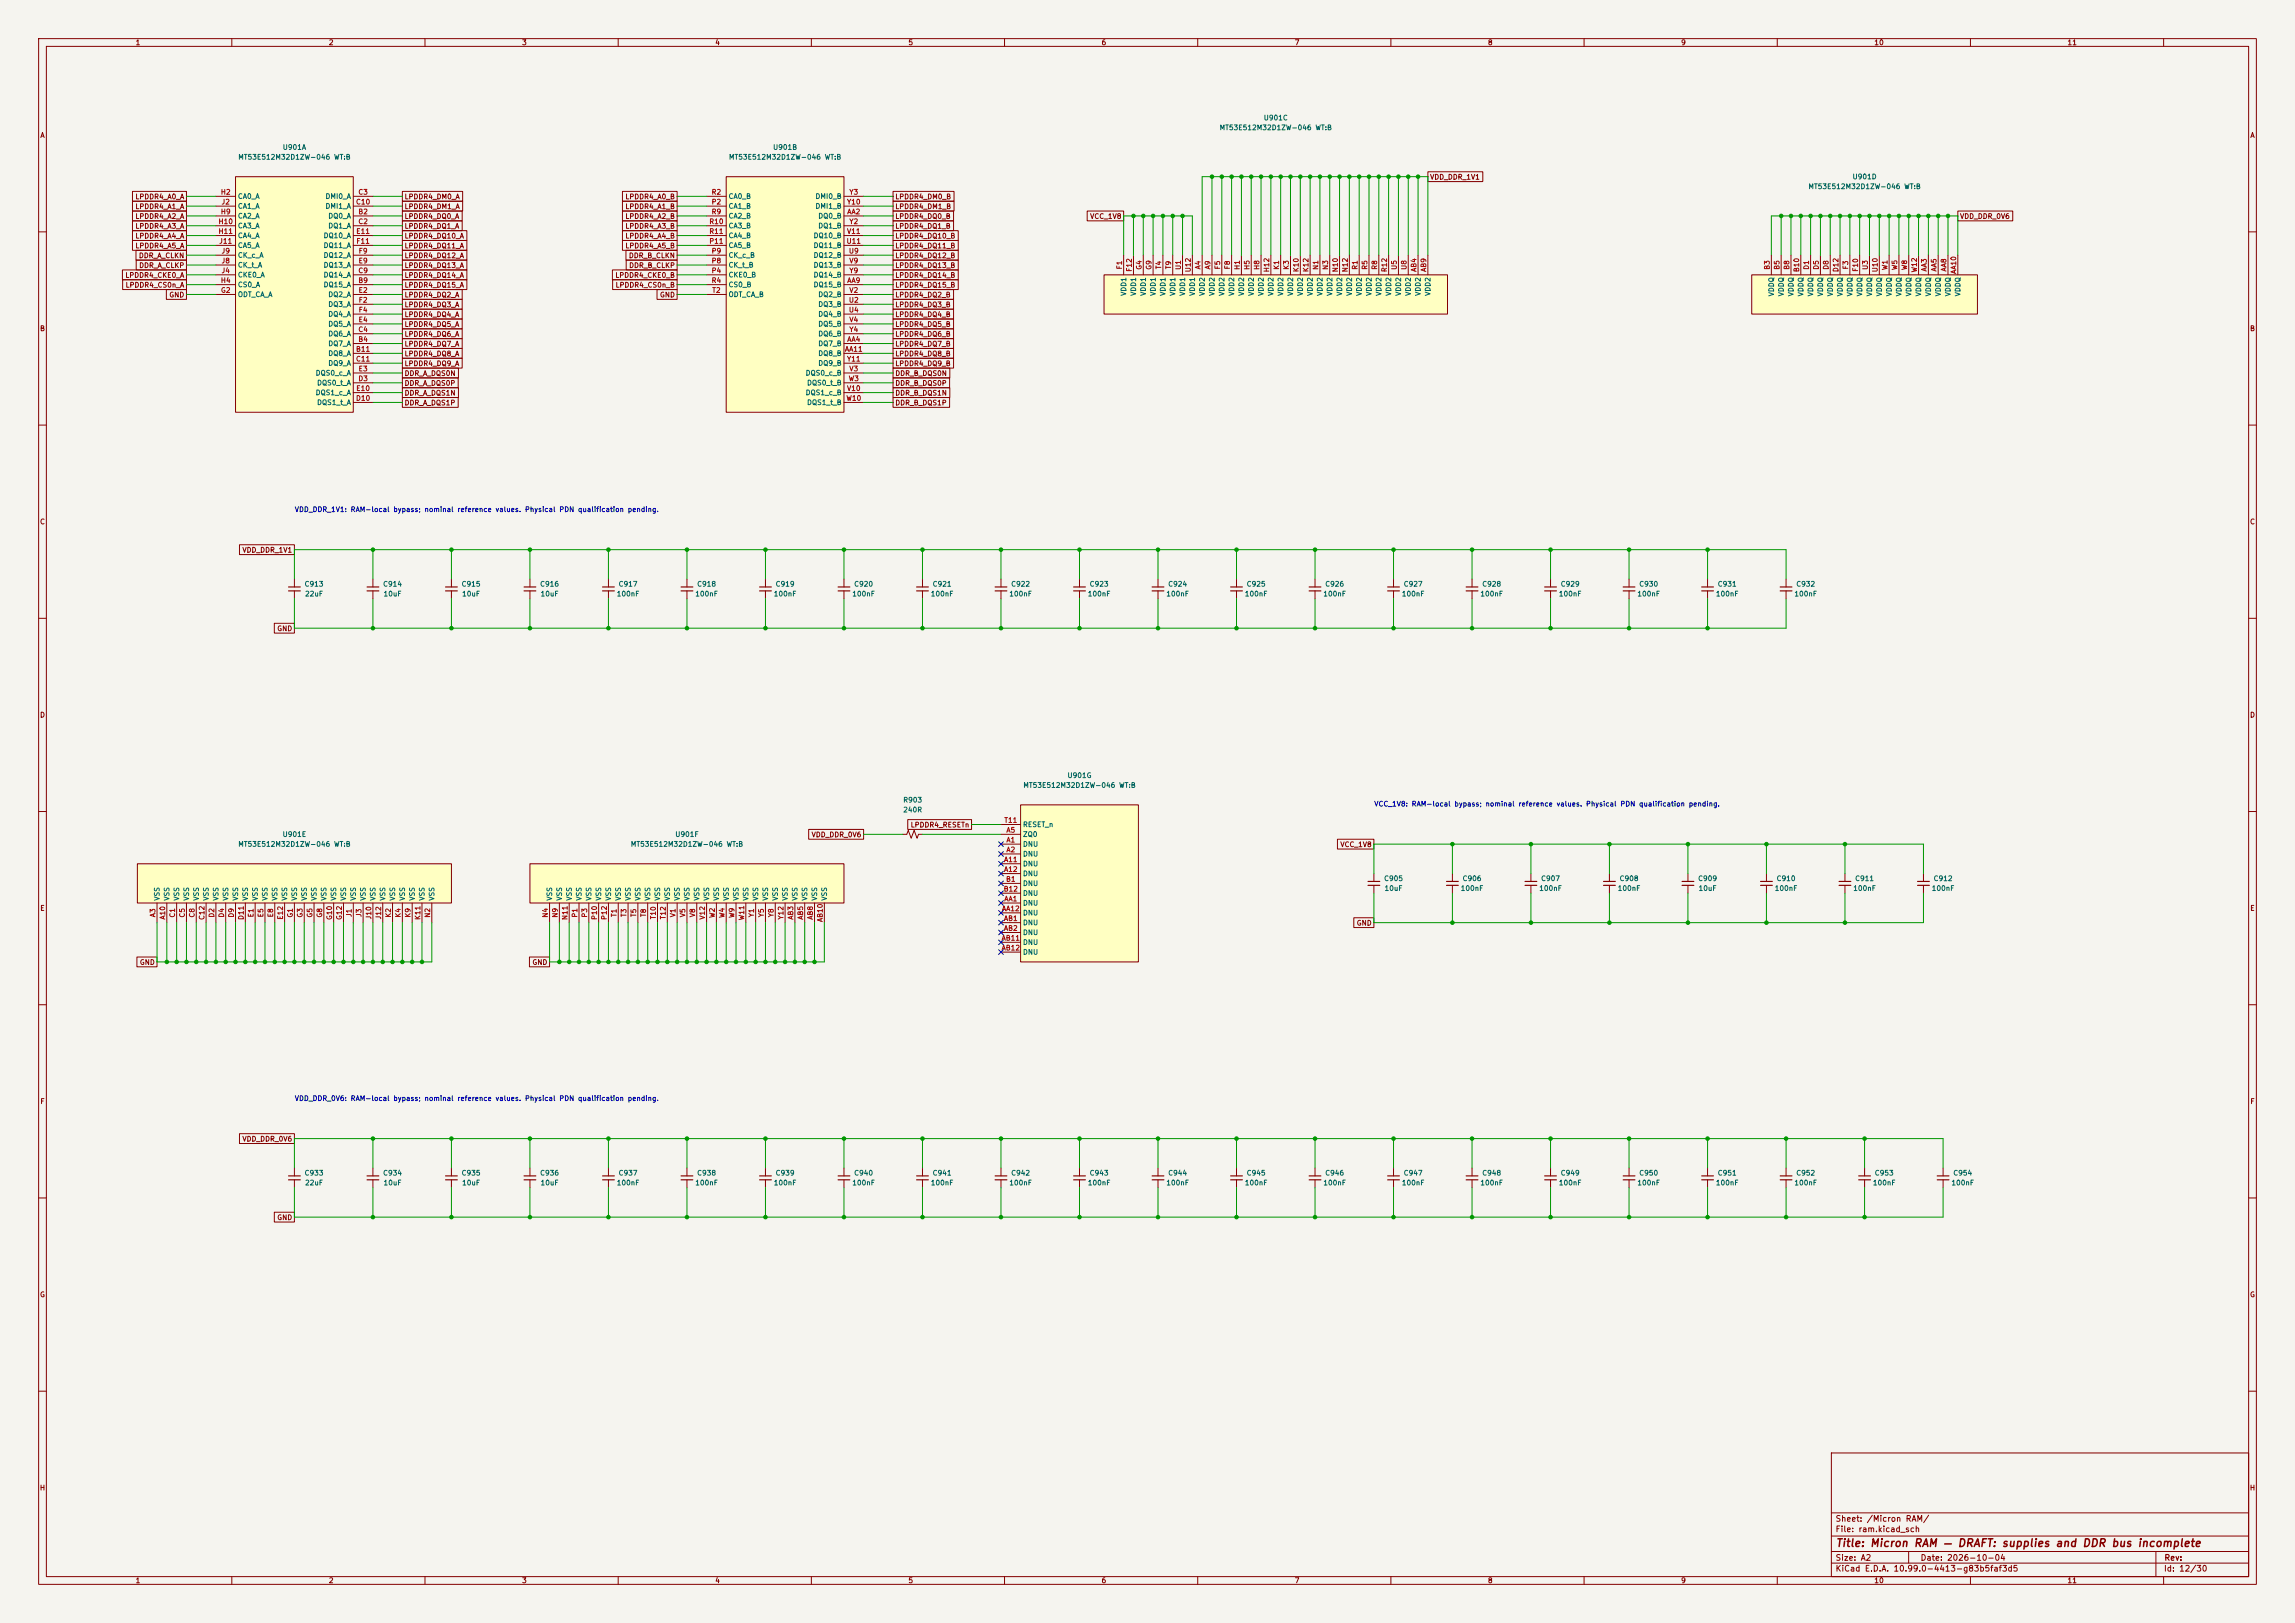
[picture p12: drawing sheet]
<svg xmlns="http://www.w3.org/2000/svg" width="594mm" height="420mm" viewBox="0 0 594 420" stroke-linecap="round" stroke-linejoin="round" font-family="sans-serif">
<defs><g id="words">
<text font-size="2" fill="#840000" x="475" y="400.8">Title: Micron RAM — DRAFT: supplies and DDR bus incomplete</text>
<g font-size="1.5" fill="#840000">
<text x="475" y="394.1">Sheet: /Micron RAM/</text>
<text x="475" y="396.8">File: ram.kicad_sch</text>
<text x="475" y="407">KiCad E.D.A. 10.99.0-4413-g83b5faf3d5</text>
<text x="475" y="404.2">Size: A2</text>
<text x="497" y="404.2">Date: 2026-10-04</text>
<text x="560" y="407">Id: 12/30</text>
<text x="560.1" y="404.2">Rev:</text>
</g>
<g font-size="1.3" fill="#840000">
<text x="35" y="12">1</text>
<text x="85" y="12">2</text>
<text x="135" y="12">3</text>
<text x="185" y="12">4</text>
<text x="235" y="12">5</text>
<text x="285" y="12">6</text>
<text x="335" y="12">7</text>
<text x="385" y="12">8</text>
<text x="435" y="12">9</text>
<text x="485" y="12">10</text>
<text x="535" y="12">11</text>
<text x="10.3" y="36">A</text>
<text x="582.3" y="36">A</text>
<text x="370" y="46.8">VDD_DDR_1V1</text>
<text x="34.9" y="51.9">LPDDR4_A0_A</text>
<text x="104.6" y="51.9">LPDDR4_DM0_A</text>
<text x="161.7" y="51.9">LPDDR4_A0_B</text>
<text x="231.6" y="51.9">LPDDR4_DM0_B</text>
<text x="34.9" y="59.5">LPDDR4_A3_A</text>
<text x="34.9" y="56.9">LPDDR4_A2_A</text>
<text x="34.9" y="54.4">LPDDR4_A1_A</text>
<text x="104.6" y="59.5">LPDDR4_DQ1_A</text>
<text x="104.6" y="54.4">LPDDR4_DM1_A</text>
<text x="104.6" y="56.9">LPDDR4_DQ0_A</text>
<text x="161.7" y="59.5">LPDDR4_A3_B</text>
<text x="161.7" y="54.4">LPDDR4_A1_B</text>
<text x="161.7" y="56.9">LPDDR4_A2_B</text>
<text x="231.6" y="56.9">LPDDR4_DQ0_B</text>
<text x="231.6" y="59.5">LPDDR4_DQ1_B</text>
<text x="231.6" y="54.4">LPDDR4_DM1_B</text>
<text x="282" y="56.9">VCC_1V8</text>
<text x="507.2" y="56.9">VDD_DDR_0V6</text>
<text x="34.9" y="62">LPDDR4_A4_A</text>
<text x="34.9" y="64.6">LPDDR4_A5_A</text>
<text x="104.6" y="62">LPDDR4_DQ10_A</text>
<text x="104.6" y="64.6">LPDDR4_DQ11_A</text>
<text x="161.7" y="62">LPDDR4_A4_B</text>
<text x="161.7" y="64.6">LPDDR4_A5_B</text>
<text x="231.6" y="62">LPDDR4_DQ10_B</text>
<text x="231.6" y="64.6">LPDDR4_DQ11_B</text>
<text x="35.8" y="67.1">DDR_A_CLKN</text>
<text x="35.9" y="69.6">DDR_A_CLKP</text>
<text x="104.6" y="67.1">LPDDR4_DQ12_A</text>
<text x="104.6" y="69.6">LPDDR4_DQ13_A</text>
<text x="162.6" y="67.1">DDR_B_CLKN</text>
<text x="162.7" y="69.6">DDR_B_CLKP</text>
<text x="231.6" y="67.1">LPDDR4_DQ12_B</text>
<text x="231.6" y="69.6">LPDDR4_DQ13_B</text>
<text x="32.3" y="72.2">LPDDR4_CKE0_A</text>
<text x="32.4" y="74.7">LPDDR4_CS0n_A</text>
<text x="43.7" y="77.3">GND</text>
<text x="104.6" y="77.3">LPDDR4_DQ2_A</text>
<text x="104.6" y="72.2">LPDDR4_DQ14_A</text>
<text x="104.6" y="74.7">LPDDR4_DQ15_A</text>
<text x="159.1" y="72.2">LPDDR4_CKE0_B</text>
<text x="159.2" y="74.7">LPDDR4_CS0n_B</text>
<text x="170.7" y="77.3">GND</text>
<text x="231.6" y="74.7">LPDDR4_DQ15_B</text>
<text x="231.6" y="77.3">LPDDR4_DQ2_B</text>
<text x="231.6" y="72.2">LPDDR4_DQ14_B</text>
<text x="104.6" y="79.8">LPDDR4_DQ3_A</text>
<text x="104.6" y="82.3">LPDDR4_DQ4_A</text>
<text x="231.6" y="79.8">LPDDR4_DQ3_B</text>
<text x="231.6" y="82.3">LPDDR4_DQ4_B</text>
<text x="10.2" y="86">B</text>
<text x="104.6" y="84.9">LPDDR4_DQ5_A</text>
<text x="104.6" y="90">LPDDR4_DQ7_A</text>
<text x="104.6" y="87.4">LPDDR4_DQ6_A</text>
<text x="231.6" y="84.9">LPDDR4_DQ5_B</text>
<text x="231.6" y="90">LPDDR4_DQ7_B</text>
<text x="231.6" y="87.4">LPDDR4_DQ6_B</text>
<text x="582.2" y="86">B</text>
<text x="104.6" y="95">LPDDR4_DQ9_A</text>
<text x="104.6" y="92.5">LPDDR4_DQ8_A</text>
<text x="231.6" y="92.5">LPDDR4_DQ8_B</text>
<text x="231.6" y="95">LPDDR4_DQ9_B</text>
<text x="104.6" y="97.6">DDR_A_DQS0N</text>
<text x="104.6" y="100.1">DDR_A_DQS0P</text>
<text x="231.6" y="100.1">DDR_B_DQS0P</text>
<text x="231.6" y="97.6">DDR_B_DQS0N</text>
<text x="104.6" y="105.2">DDR_A_DQS1P</text>
<text x="104.6" y="102.7">DDR_A_DQS1N</text>
<text x="231.6" y="105.2">DDR_B_DQS1P</text>
<text x="231.6" y="102.7">DDR_B_DQS1N</text>
<text x="10.2" y="136">C</text>
<text x="582.2" y="136">C</text>
<text x="62.6" y="143.3">VDD_DDR_1V1</text>
<text x="71.6" y="163.6">GND</text>
<text x="10.2" y="186">D</text>
<text x="582.2" y="186">D</text>
<text x="235.6" y="214.4">LPDDR4_RESETn</text>
<text x="209.9" y="217">VDD_DDR_0V6</text>
<text x="346.8" y="219.5">VCC_1V8</text>
<text x="10.3" y="236">E</text>
<text x="351" y="239.8">GND</text>
<text x="582.3" y="236">E</text>
<text x="36.1" y="250">GND</text>
<text x="137.7" y="250">GND</text>
<text x="10.3" y="286">F</text>
<text x="582.3" y="286">F</text>
<text x="62.6" y="295.7">VDD_DDR_0V6</text>
<text x="71.6" y="316">GND</text>
<text x="10.2" y="336">G</text>
<text x="582.2" y="336">G</text>
<text x="10.2" y="386">H</text>
<text x="582.2" y="386">H</text>
<text x="35" y="410">1</text>
<text x="85" y="410">2</text>
<text x="135" y="410">3</text>
<text x="185" y="410">4</text>
<text x="235" y="410">5</text>
<text x="285" y="410">6</text>
<text x="335" y="410">7</text>
<text x="385" y="410">8</text>
<text x="435" y="410">9</text>
<text x="485" y="410">10</text>
<text x="535" y="410">11</text>
</g>
<g font-size="1.3" fill="#006464">
<text x="315.5" y="34">MT53E512M32D1ZW-046 WT:B</text>
<text x="327" y="31.4">U901C</text>
<text x="61.5" y="41.6">MT53E512M32D1ZW-046 WT:B</text>
<text x="73" y="39.1">U901A</text>
<text x="188.5" y="41.6">MT53E512M32D1ZW-046 WT:B</text>
<text x="200" y="39.1">U901B</text>
<text x="479.4" y="46.7">U901D</text>
<text x="61.4" y="51.8">CA0_A</text>
<text x="84.1" y="51.8">DMI0_A</text>
<text x="188.4" y="51.8">CA0_B</text>
<text x="210.9" y="51.8">DMI0_B</text>
<text x="467.9" y="49.2">MT53E512M32D1ZW-046 WT:B</text>
<text x="61.4" y="56.8">CA2_A</text>
<text x="61.4" y="59.4">CA3_A</text>
<text x="61.4" y="54.3">CA1_A</text>
<text x="84.1" y="54.3">DMI1_A</text>
<text x="84.8" y="56.8">DQ0_A</text>
<text x="84.8" y="59.4">DQ1_A</text>
<text x="188.4" y="54.3">CA1_B</text>
<text x="188.4" y="56.8">CA2_B</text>
<text x="188.4" y="59.4">CA3_B</text>
<text x="210.9" y="54.3">DMI1_B</text>
<text x="211.7" y="56.8">DQ0_B</text>
<text x="211.7" y="59.4">DQ1_B</text>
<text x="61.4" y="61.9">CA4_A</text>
<text x="61.4" y="64.5">CA5_A</text>
<text x="83.6" y="61.9">DQ10_A</text>
<text x="83.6" y="64.5">DQ11_A</text>
<text x="188.4" y="64.5">CA5_B</text>
<text x="188.4" y="61.9">CA4_B</text>
<text x="210.4" y="64.5">DQ11_B</text>
<text x="210.4" y="61.9">DQ10_B</text>
<text x="61.4" y="69.5">CK_t_A</text>
<text x="61.4" y="67">CK_c_A</text>
<text x="83.6" y="69.5">DQ13_A</text>
<text x="83.6" y="67">DQ12_A</text>
<text x="188.4" y="69.5">CK_t_B</text>
<text x="188.4" y="67">CK_c_B</text>
<text x="210.4" y="67">DQ12_B</text>
<text x="210.4" y="69.5">DQ13_B</text>
<text x="61.4" y="77.2">ODT_CA_A</text>
<text x="61.4" y="74.6">CS0_A</text>
<text x="61.4" y="72.1">CKE0_A</text>
<text x="83.6" y="74.6">DQ15_A</text>
<text x="83.6" y="72.1">DQ14_A</text>
<text x="84.8" y="77.2">DQ2_A</text>
<text x="188.4" y="72.1">CKE0_B</text>
<text x="188.4" y="74.6">CS0_B</text>
<text x="188.4" y="77.2">ODT_CA_B</text>
<text x="210.4" y="74.6">DQ15_B</text>
<text x="210.4" y="72.1">DQ14_B</text>
<text x="211.7" y="77.2">DQ2_B</text>
<text x="291.8" y="76.7" transform="rotate(-90 291.8 76.7)">VDD1</text>
<text x="294.3" y="76.7" transform="rotate(-90 294.3 76.7)">VDD1</text>
<text x="296.9" y="76.7" transform="rotate(-90 296.9 76.7)">VDD1</text>
<text x="299.4" y="76.7" transform="rotate(-90 299.4 76.7)">VDD1</text>
<text x="302" y="76.7" transform="rotate(-90 302 76.7)">VDD1</text>
<text x="304.5" y="76.7" transform="rotate(-90 304.5 76.7)">VDD1</text>
<text x="307" y="76.7" transform="rotate(-90 307 76.7)">VDD1</text>
<text x="309.6" y="76.7" transform="rotate(-90 309.6 76.7)">VDD1</text>
<text x="312.1" y="76.7" transform="rotate(-90 312.1 76.7)">VDD2</text>
<text x="314.7" y="76.7" transform="rotate(-90 314.7 76.7)">VDD2</text>
<text x="317.2" y="76.7" transform="rotate(-90 317.2 76.7)">VDD2</text>
<text x="319.7" y="76.7" transform="rotate(-90 319.7 76.7)">VDD2</text>
<text x="322.3" y="76.7" transform="rotate(-90 322.3 76.7)">VDD2</text>
<text x="324.8" y="76.7" transform="rotate(-90 324.8 76.7)">VDD2</text>
<text x="327.4" y="76.7" transform="rotate(-90 327.4 76.7)">VDD2</text>
<text x="329.9" y="76.7" transform="rotate(-90 329.9 76.7)">VDD2</text>
<text x="332.4" y="76.7" transform="rotate(-90 332.4 76.7)">VDD2</text>
<text x="335" y="76.7" transform="rotate(-90 335 76.7)">VDD2</text>
<text x="337.5" y="76.7" transform="rotate(-90 337.5 76.7)">VDD2</text>
<text x="340.1" y="76.7" transform="rotate(-90 340.1 76.7)">VDD2</text>
<text x="342.6" y="76.7" transform="rotate(-90 342.6 76.7)">VDD2</text>
<text x="345.1" y="76.7" transform="rotate(-90 345.1 76.7)">VDD2</text>
<text x="347.7" y="76.7" transform="rotate(-90 347.7 76.7)">VDD2</text>
<text x="350.2" y="76.7" transform="rotate(-90 350.2 76.7)">VDD2</text>
<text x="352.8" y="76.7" transform="rotate(-90 352.8 76.7)">VDD2</text>
<text x="355.3" y="76.7" transform="rotate(-90 355.3 76.7)">VDD2</text>
<text x="357.8" y="76.7" transform="rotate(-90 357.8 76.7)">VDD2</text>
<text x="360.4" y="76.7" transform="rotate(-90 360.4 76.7)">VDD2</text>
<text x="362.9" y="76.7" transform="rotate(-90 362.9 76.7)">VDD2</text>
<text x="365.5" y="76.7" transform="rotate(-90 365.5 76.7)">VDD2</text>
<text x="368" y="76.7" transform="rotate(-90 368 76.7)">VDD2</text>
<text x="370.5" y="76.7" transform="rotate(-90 370.5 76.7)">VDD2</text>
<text x="459.4" y="76.8" transform="rotate(-90 459.4 76.8)">VDDQ</text>
<text x="462" y="76.8" transform="rotate(-90 462 76.8)">VDDQ</text>
<text x="464.5" y="76.8" transform="rotate(-90 464.5 76.8)">VDDQ</text>
<text x="467.1" y="76.8" transform="rotate(-90 467.1 76.8)">VDDQ</text>
<text x="469.6" y="76.8" transform="rotate(-90 469.6 76.8)">VDDQ</text>
<text x="472.1" y="76.8" transform="rotate(-90 472.1 76.8)">VDDQ</text>
<text x="474.7" y="76.8" transform="rotate(-90 474.7 76.8)">VDDQ</text>
<text x="477.2" y="76.8" transform="rotate(-90 477.2 76.8)">VDDQ</text>
<text x="479.8" y="76.8" transform="rotate(-90 479.8 76.8)">VDDQ</text>
<text x="482.3" y="76.8" transform="rotate(-90 482.3 76.8)">VDDQ</text>
<text x="484.8" y="76.8" transform="rotate(-90 484.8 76.8)">VDDQ</text>
<text x="487.4" y="76.8" transform="rotate(-90 487.4 76.8)">VDDQ</text>
<text x="489.9" y="76.8" transform="rotate(-90 489.9 76.8)">VDDQ</text>
<text x="492.5" y="76.8" transform="rotate(-90 492.5 76.8)">VDDQ</text>
<text x="495" y="76.8" transform="rotate(-90 495 76.8)">VDDQ</text>
<text x="497.5" y="76.8" transform="rotate(-90 497.5 76.8)">VDDQ</text>
<text x="500.1" y="76.8" transform="rotate(-90 500.1 76.8)">VDDQ</text>
<text x="502.6" y="76.8" transform="rotate(-90 502.6 76.8)">VDDQ</text>
<text x="505.2" y="76.8" transform="rotate(-90 505.2 76.8)">VDDQ</text>
<text x="507.7" y="76.8" transform="rotate(-90 507.7 76.8)">VDDQ</text>
<text x="84.8" y="79.7">DQ3_A</text>
<text x="84.8" y="82.2">DQ4_A</text>
<text x="211.7" y="79.7">DQ3_B</text>
<text x="211.7" y="82.2">DQ4_B</text>
<text x="84.8" y="89.9">DQ7_A</text>
<text x="84.8" y="87.3">DQ6_A</text>
<text x="84.8" y="84.8">DQ5_A</text>
<text x="211.7" y="89.9">DQ7_B</text>
<text x="211.7" y="84.8">DQ5_B</text>
<text x="211.7" y="87.3">DQ6_B</text>
<text x="84.8" y="92.4">DQ8_A</text>
<text x="84.8" y="94.9">DQ9_A</text>
<text x="211.7" y="92.4">DQ8_B</text>
<text x="211.7" y="94.9">DQ9_B</text>
<text x="81.6" y="97.5">DQS0_c_A</text>
<text x="81.9" y="100">DQS0_t_A</text>
<text x="208.4" y="97.5">DQS0_c_B</text>
<text x="208.8" y="100">DQS0_t_B</text>
<text x="81.6" y="102.6">DQS1_c_A</text>
<text x="81.9" y="105.1">DQS1_t_A</text>
<text x="208.4" y="102.6">DQS1_c_B</text>
<text x="208.8" y="105.1">DQS1_t_B</text>
<text x="78.7" y="152.1">C913</text>
<text x="78.8" y="154.6">22uF</text>
<text x="99" y="152.1">C914</text>
<text x="99.1" y="154.6">10uF</text>
<text x="119.3" y="152.1">C915</text>
<text x="119.5" y="154.6">10uF</text>
<text x="139.7" y="152.1">C916</text>
<text x="139.8" y="154.6">10uF</text>
<text x="159.5" y="154.6">100nF</text>
<text x="160" y="152.1">C917</text>
<text x="179.8" y="154.6">100nF</text>
<text x="180.3" y="152.1">C918</text>
<text x="200.1" y="154.6">100nF</text>
<text x="200.6" y="152.1">C919</text>
<text x="220.5" y="154.6">100nF</text>
<text x="220.9" y="152.1">C920</text>
<text x="240.8" y="154.6">100nF</text>
<text x="241.3" y="152.1">C921</text>
<text x="261.1" y="154.6">100nF</text>
<text x="261.6" y="152.1">C922</text>
<text x="281.4" y="154.6">100nF</text>
<text x="281.9" y="152.1">C923</text>
<text x="301.7" y="154.6">100nF</text>
<text x="302.2" y="152.1">C924</text>
<text x="322.1" y="154.6">100nF</text>
<text x="322.5" y="152.1">C925</text>
<text x="342.4" y="154.6">100nF</text>
<text x="342.9" y="152.1">C926</text>
<text x="362.7" y="154.6">100nF</text>
<text x="363.2" y="152.1">C927</text>
<text x="383" y="154.6">100nF</text>
<text x="383.5" y="152.1">C928</text>
<text x="403.3" y="154.6">100nF</text>
<text x="403.8" y="152.1">C929</text>
<text x="423.7" y="154.6">100nF</text>
<text x="424.1" y="152.1">C930</text>
<text x="444" y="154.6">100nF</text>
<text x="444.5" y="152.1">C931</text>
<text x="464.3" y="154.6">100nF</text>
<text x="464.8" y="152.1">C932</text>
<text x="276.2" y="201.6">U901G</text>
<text x="233.6" y="208">R903</text>
<text x="264.7" y="204.2">MT53E512M32D1ZW-046 WT:B</text>
<text x="233.6" y="210.5">240R</text>
<text x="264.6" y="214.3">RESET_n</text>
<text x="61.5" y="219.4">MT53E512M32D1ZW-046 WT:B</text>
<text x="73" y="216.9">U901E</text>
<text x="163.1" y="219.4">MT53E512M32D1ZW-046 WT:B</text>
<text x="174.6" y="216.9">U901F</text>
<text x="264.6" y="219.4">DNU</text>
<text x="264.6" y="221.9">DNU</text>
<text x="264.6" y="216.9">ZQ0</text>
<text x="264.6" y="224.5">DNU</text>
<text x="264.6" y="227">DNU</text>
<text x="41.6" y="233.2" transform="rotate(-90 41.6 233.2)">VSS</text>
<text x="44.1" y="233.2" transform="rotate(-90 44.1 233.2)">VSS</text>
<text x="46.7" y="233.2" transform="rotate(-90 46.7 233.2)">VSS</text>
<text x="49.2" y="233.2" transform="rotate(-90 49.2 233.2)">VSS</text>
<text x="51.8" y="233.2" transform="rotate(-90 51.8 233.2)">VSS</text>
<text x="54.3" y="233.2" transform="rotate(-90 54.3 233.2)">VSS</text>
<text x="56.8" y="233.2" transform="rotate(-90 56.8 233.2)">VSS</text>
<text x="59.4" y="233.2" transform="rotate(-90 59.4 233.2)">VSS</text>
<text x="61.9" y="233.2" transform="rotate(-90 61.9 233.2)">VSS</text>
<text x="64.5" y="233.2" transform="rotate(-90 64.5 233.2)">VSS</text>
<text x="67" y="233.2" transform="rotate(-90 67 233.2)">VSS</text>
<text x="69.5" y="233.2" transform="rotate(-90 69.5 233.2)">VSS</text>
<text x="72.1" y="233.2" transform="rotate(-90 72.1 233.2)">VSS</text>
<text x="74.6" y="233.2" transform="rotate(-90 74.6 233.2)">VSS</text>
<text x="77.2" y="233.2" transform="rotate(-90 77.2 233.2)">VSS</text>
<text x="79.7" y="233.2" transform="rotate(-90 79.7 233.2)">VSS</text>
<text x="82.2" y="233.2" transform="rotate(-90 82.2 233.2)">VSS</text>
<text x="84.8" y="233.2" transform="rotate(-90 84.8 233.2)">VSS</text>
<text x="87.3" y="233.2" transform="rotate(-90 87.3 233.2)">VSS</text>
<text x="89.9" y="233.2" transform="rotate(-90 89.9 233.2)">VSS</text>
<text x="92.4" y="233.2" transform="rotate(-90 92.4 233.2)">VSS</text>
<text x="94.9" y="233.2" transform="rotate(-90 94.9 233.2)">VSS</text>
<text x="97.5" y="233.2" transform="rotate(-90 97.5 233.2)">VSS</text>
<text x="100" y="233.2" transform="rotate(-90 100 233.2)">VSS</text>
<text x="102.6" y="233.2" transform="rotate(-90 102.6 233.2)">VSS</text>
<text x="105.1" y="233.2" transform="rotate(-90 105.1 233.2)">VSS</text>
<text x="107.6" y="233.2" transform="rotate(-90 107.6 233.2)">VSS</text>
<text x="110.2" y="233.2" transform="rotate(-90 110.2 233.2)">VSS</text>
<text x="112.7" y="233.2" transform="rotate(-90 112.7 233.2)">VSS</text>
<text x="143.2" y="233.2" transform="rotate(-90 143.2 233.2)">VSS</text>
<text x="145.7" y="233.2" transform="rotate(-90 145.7 233.2)">VSS</text>
<text x="148.3" y="233.2" transform="rotate(-90 148.3 233.2)">VSS</text>
<text x="150.8" y="233.2" transform="rotate(-90 150.8 233.2)">VSS</text>
<text x="153.4" y="233.2" transform="rotate(-90 153.4 233.2)">VSS</text>
<text x="155.9" y="233.2" transform="rotate(-90 155.9 233.2)">VSS</text>
<text x="158.4" y="233.2" transform="rotate(-90 158.4 233.2)">VSS</text>
<text x="161" y="233.2" transform="rotate(-90 161 233.2)">VSS</text>
<text x="163.5" y="233.2" transform="rotate(-90 163.5 233.2)">VSS</text>
<text x="166.1" y="233.2" transform="rotate(-90 166.1 233.2)">VSS</text>
<text x="168.6" y="233.2" transform="rotate(-90 168.6 233.2)">VSS</text>
<text x="171.1" y="233.2" transform="rotate(-90 171.1 233.2)">VSS</text>
<text x="173.7" y="233.2" transform="rotate(-90 173.7 233.2)">VSS</text>
<text x="176.2" y="233.2" transform="rotate(-90 176.2 233.2)">VSS</text>
<text x="178.8" y="233.2" transform="rotate(-90 178.8 233.2)">VSS</text>
<text x="181.3" y="233.2" transform="rotate(-90 181.3 233.2)">VSS</text>
<text x="183.8" y="233.2" transform="rotate(-90 183.8 233.2)">VSS</text>
<text x="186.4" y="233.2" transform="rotate(-90 186.4 233.2)">VSS</text>
<text x="188.9" y="233.2" transform="rotate(-90 188.9 233.2)">VSS</text>
<text x="191.5" y="233.2" transform="rotate(-90 191.5 233.2)">VSS</text>
<text x="194" y="233.2" transform="rotate(-90 194 233.2)">VSS</text>
<text x="196.5" y="233.2" transform="rotate(-90 196.5 233.2)">VSS</text>
<text x="199.1" y="233.2" transform="rotate(-90 199.1 233.2)">VSS</text>
<text x="201.6" y="233.2" transform="rotate(-90 201.6 233.2)">VSS</text>
<text x="204.2" y="233.2" transform="rotate(-90 204.2 233.2)">VSS</text>
<text x="206.7" y="233.2" transform="rotate(-90 206.7 233.2)">VSS</text>
<text x="209.2" y="233.2" transform="rotate(-90 209.2 233.2)">VSS</text>
<text x="211.8" y="233.2" transform="rotate(-90 211.8 233.2)">VSS</text>
<text x="214.3" y="233.2" transform="rotate(-90 214.3 233.2)">VSS</text>
<text x="264.6" y="229.6">DNU</text>
<text x="264.6" y="232.1">DNU</text>
<text x="358.1" y="228.3">C905</text>
<text x="358.2" y="230.8">10uF</text>
<text x="377.9" y="230.8">100nF</text>
<text x="378.4" y="228.3">C906</text>
<text x="398.3" y="230.8">100nF</text>
<text x="398.7" y="228.3">C907</text>
<text x="418.6" y="230.8">100nF</text>
<text x="419.1" y="228.3">C908</text>
<text x="439.4" y="228.3">C909</text>
<text x="439.5" y="230.8">10uF</text>
<text x="459.2" y="230.8">100nF</text>
<text x="459.7" y="228.3">C910</text>
<text x="479.5" y="230.8">100nF</text>
<text x="480" y="228.3">C911</text>
<text x="499.9" y="230.8">100nF</text>
<text x="500.3" y="228.3">C912</text>
<text x="264.6" y="234.6">DNU</text>
<text x="264.6" y="237.2">DNU</text>
<text x="264.6" y="239.7">DNU</text>
<text x="264.6" y="242.3">DNU</text>
<text x="264.6" y="244.8">DNU</text>
<text x="264.6" y="247.3">DNU</text>
<text x="78.7" y="304.5">C933</text>
<text x="99" y="304.5">C934</text>
<text x="119.3" y="304.5">C935</text>
<text x="139.7" y="304.5">C936</text>
<text x="160" y="304.5">C937</text>
<text x="180.3" y="304.5">C938</text>
<text x="200.6" y="304.5">C939</text>
<text x="220.9" y="304.5">C940</text>
<text x="241.3" y="304.5">C941</text>
<text x="261.6" y="304.5">C942</text>
<text x="281.9" y="304.5">C943</text>
<text x="302.2" y="304.5">C944</text>
<text x="322.5" y="304.5">C945</text>
<text x="342.9" y="304.5">C946</text>
<text x="363.2" y="304.5">C947</text>
<text x="383.5" y="304.5">C948</text>
<text x="403.8" y="304.5">C949</text>
<text x="424.1" y="304.5">C950</text>
<text x="444.5" y="304.5">C951</text>
<text x="464.8" y="304.5">C952</text>
<text x="485.1" y="304.5">C953</text>
<text x="505.4" y="304.5">C954</text>
<text x="78.8" y="307">22uF</text>
<text x="99.1" y="307">10uF</text>
<text x="119.5" y="307">10uF</text>
<text x="139.8" y="307">10uF</text>
<text x="159.5" y="307">100nF</text>
<text x="179.8" y="307">100nF</text>
<text x="200.1" y="307">100nF</text>
<text x="220.5" y="307">100nF</text>
<text x="240.8" y="307">100nF</text>
<text x="261.1" y="307">100nF</text>
<text x="281.4" y="307">100nF</text>
<text x="301.7" y="307">100nF</text>
<text x="322.1" y="307">100nF</text>
<text x="342.4" y="307">100nF</text>
<text x="362.7" y="307">100nF</text>
<text x="383" y="307">100nF</text>
<text x="403.3" y="307">100nF</text>
<text x="423.7" y="307">100nF</text>
<text x="444" y="307">100nF</text>
<text x="464.3" y="307">100nF</text>
<text x="484.6" y="307">100nF</text>
<text x="504.9" y="307">100nF</text>
</g>
<g font-size="1.3" fill="#a90000">
<text x="57" y="50.7">H2</text>
<text x="57.2" y="53.2">J2</text>
<text x="92" y="53.2">C10</text>
<text x="92.6" y="50.7">C3</text>
<text x="184.1" y="53.2">P2</text>
<text x="184.1" y="50.7">R2</text>
<text x="219.1" y="53.2">Y10</text>
<text x="219.7" y="50.7">Y3</text>
<text x="56.4" y="58.3">H10</text>
<text x="57" y="55.7">H9</text>
<text x="92.6" y="55.7">B2</text>
<text x="92.6" y="58.3">C2</text>
<text x="183.4" y="58.3">R10</text>
<text x="184.1" y="55.7">R9</text>
<text x="219.2" y="55.7">AA2</text>
<text x="219.7" y="58.3">Y2</text>
<text x="56.4" y="60.8">H11</text>
<text x="56.6" y="63.4">J11</text>
<text x="57.2" y="65.9">J9</text>
<text x="92.1" y="60.8">E11</text>
<text x="92.1" y="63.4">F11</text>
<text x="92.7" y="65.9">F9</text>
<text x="183.4" y="63.4">P11</text>
<text x="183.4" y="60.8">R11</text>
<text x="184.1" y="65.9">P9</text>
<text x="219" y="63.4">U11</text>
<text x="219.1" y="60.8">V11</text>
<text x="219.6" y="65.9">U9</text>
<text x="57.2" y="71">J4</text>
<text x="57.2" y="68.4">J8</text>
<text x="92.6" y="71">C9</text>
<text x="92.7" y="68.4">E9</text>
<text x="184.1" y="71">P4</text>
<text x="184.1" y="68.4">P8</text>
<text x="219.7" y="68.4">V9</text>
<text x="219.7" y="71">Y9</text>
<text x="290.7" y="69.9" transform="rotate(-90 290.7 69.9)">F1</text>
<text x="293.2" y="70.5" transform="rotate(-90 293.2 70.5)">F12</text>
<text x="295.8" y="69.9" transform="rotate(-90 295.8 69.9)">G4</text>
<text x="298.3" y="69.9" transform="rotate(-90 298.3 69.9)">G9</text>
<text x="300.9" y="69.8" transform="rotate(-90 300.9 69.8)">T4</text>
<text x="303.4" y="69.8" transform="rotate(-90 303.4 69.8)">T9</text>
<text x="305.9" y="70" transform="rotate(-90 305.9 70)">U1</text>
<text x="308.5" y="70.6" transform="rotate(-90 308.5 70.6)">U12</text>
<text x="311" y="69.9" transform="rotate(-90 311 69.9)">A4</text>
<text x="313.6" y="69.9" transform="rotate(-90 313.6 69.9)">A9</text>
<text x="316.1" y="69.9" transform="rotate(-90 316.1 69.9)">F5</text>
<text x="318.6" y="69.9" transform="rotate(-90 318.6 69.9)">F8</text>
<text x="321.2" y="70" transform="rotate(-90 321.2 70)">H1</text>
<text x="323.7" y="70" transform="rotate(-90 323.7 70)">H5</text>
<text x="326.3" y="70" transform="rotate(-90 326.3 70)">H8</text>
<text x="328.8" y="70.6" transform="rotate(-90 328.8 70.6)">H12</text>
<text x="331.3" y="69.9" transform="rotate(-90 331.3 69.9)">K1</text>
<text x="333.9" y="69.9" transform="rotate(-90 333.9 69.9)">K3</text>
<text x="336.4" y="70.6" transform="rotate(-90 336.4 70.6)">K10</text>
<text x="339" y="70.6" transform="rotate(-90 339 70.6)">K12</text>
<text x="341.5" y="70" transform="rotate(-90 341.5 70)">N1</text>
<text x="344" y="70" transform="rotate(-90 344 70)">N3</text>
<text x="346.6" y="70.6" transform="rotate(-90 346.6 70.6)">N10</text>
<text x="349.1" y="70.6" transform="rotate(-90 349.1 70.6)">N12</text>
<text x="351.7" y="69.9" transform="rotate(-90 351.7 69.9)">R1</text>
<text x="354.2" y="69.9" transform="rotate(-90 354.2 69.9)">R5</text>
<text x="356.7" y="69.9" transform="rotate(-90 356.7 69.9)">R8</text>
<text x="359.3" y="70.6" transform="rotate(-90 359.3 70.6)">R12</text>
<text x="361.8" y="70" transform="rotate(-90 361.8 70)">U5</text>
<text x="364.4" y="70" transform="rotate(-90 364.4 70)">U8</text>
<text x="366.9" y="70.5" transform="rotate(-90 366.9 70.5)">AB4</text>
<text x="369.4" y="70.5" transform="rotate(-90 369.4 70.5)">AB9</text>
<text x="458.3" y="69.9" transform="rotate(-90 458.3 69.9)">B3</text>
<text x="460.9" y="69.9" transform="rotate(-90 460.9 69.9)">B5</text>
<text x="463.4" y="69.9" transform="rotate(-90 463.4 69.9)">B8</text>
<text x="466" y="70.6" transform="rotate(-90 466 70.6)">B10</text>
<text x="468.5" y="69.9" transform="rotate(-90 468.5 69.9)">D1</text>
<text x="471" y="69.9" transform="rotate(-90 471 69.9)">D5</text>
<text x="473.6" y="69.9" transform="rotate(-90 473.6 69.9)">D8</text>
<text x="476.1" y="70.6" transform="rotate(-90 476.1 70.6)">D12</text>
<text x="478.7" y="69.9" transform="rotate(-90 478.7 69.9)">F3</text>
<text x="481.2" y="70.5" transform="rotate(-90 481.2 70.5)">F10</text>
<text x="483.7" y="70" transform="rotate(-90 483.7 70)">U3</text>
<text x="486.3" y="70.6" transform="rotate(-90 486.3 70.6)">U10</text>
<text x="488.8" y="70" transform="rotate(-90 488.8 70)">W1</text>
<text x="491.4" y="70" transform="rotate(-90 491.4 70)">W5</text>
<text x="493.9" y="70" transform="rotate(-90 493.9 70)">W8</text>
<text x="496.4" y="70.6" transform="rotate(-90 496.4 70.6)">W12</text>
<text x="499" y="70.4" transform="rotate(-90 499 70.4)">AA3</text>
<text x="501.5" y="70.4" transform="rotate(-90 501.5 70.4)">AA5</text>
<text x="504.1" y="70.4" transform="rotate(-90 504.1 70.4)">AA8</text>
<text x="506.6" y="71" transform="rotate(-90 506.6 71)">AA10</text>
<text x="57" y="73.5">H4</text>
<text x="57.1" y="76.1">G2</text>
<text x="92.6" y="73.5">B9</text>
<text x="92.7" y="76.1">E2</text>
<text x="184.1" y="73.5">R4</text>
<text x="184.2" y="76.1">T2</text>
<text x="219.2" y="73.5">AA9</text>
<text x="219.7" y="76.1">V2</text>
<text x="92.7" y="83.7">E4</text>
<text x="92.7" y="78.6">F2</text>
<text x="92.7" y="81.1">F4</text>
<text x="219.6" y="78.6">U2</text>
<text x="219.6" y="81.1">U4</text>
<text x="219.7" y="83.7">V4</text>
<text x="92.6" y="88.8">B4</text>
<text x="92.6" y="86.2">C4</text>
<text x="219.2" y="88.8">AA4</text>
<text x="219.7" y="86.2">Y4</text>
<text x="92" y="91.3">B11</text>
<text x="92" y="93.8">C11</text>
<text x="218.6" y="91.3">AA11</text>
<text x="219.1" y="93.8">Y11</text>
<text x="92.1" y="101.5">E10</text>
<text x="92.6" y="98.9">D3</text>
<text x="92.7" y="96.4">E3</text>
<text x="219.1" y="101.5">V10</text>
<text x="219.5" y="98.9">W3</text>
<text x="219.7" y="96.4">V3</text>
<text x="92" y="104">D10</text>
<text x="218.9" y="104">W10</text>
<text x="259.8" y="213.2">T11</text>
<text x="260.3" y="215.8">A5</text>
<text x="260.3" y="218.3">A1</text>
<text x="260.3" y="220.8">A2</text>
<text x="259.7" y="223.4">A11</text>
<text x="259.7" y="225.9">A12</text>
<text x="259.6" y="231">B12</text>
<text x="259.8" y="233.5">AA1</text>
<text x="260.3" y="228.5">B1</text>
<text x="40.5" y="237.5" transform="rotate(-90 40.5 237.5)">A3</text>
<text x="43" y="238.1" transform="rotate(-90 43 238.1)">A10</text>
<text x="45.6" y="237.6" transform="rotate(-90 45.6 237.6)">C1</text>
<text x="48.1" y="237.6" transform="rotate(-90 48.1 237.6)">C5</text>
<text x="50.7" y="237.6" transform="rotate(-90 50.7 237.6)">C8</text>
<text x="53.2" y="238.2" transform="rotate(-90 53.2 238.2)">C12</text>
<text x="55.7" y="237.6" transform="rotate(-90 55.7 237.6)">D2</text>
<text x="58.3" y="237.6" transform="rotate(-90 58.3 237.6)">D4</text>
<text x="60.8" y="237.6" transform="rotate(-90 60.8 237.6)">D9</text>
<text x="63.4" y="238.2" transform="rotate(-90 63.4 238.2)">D11</text>
<text x="65.9" y="237.5" transform="rotate(-90 65.9 237.5)">E1</text>
<text x="68.4" y="237.5" transform="rotate(-90 68.4 237.5)">E5</text>
<text x="71" y="237.5" transform="rotate(-90 71 237.5)">E8</text>
<text x="73.5" y="238.1" transform="rotate(-90 73.5 238.1)">E12</text>
<text x="76.1" y="237.6" transform="rotate(-90 76.1 237.6)">G1</text>
<text x="78.6" y="237.6" transform="rotate(-90 78.6 237.6)">G3</text>
<text x="81.1" y="237.6" transform="rotate(-90 81.1 237.6)">G5</text>
<text x="83.7" y="237.6" transform="rotate(-90 83.7 237.6)">G8</text>
<text x="86.2" y="238.2" transform="rotate(-90 86.2 238.2)">G10</text>
<text x="88.8" y="238.2" transform="rotate(-90 88.8 238.2)">G12</text>
<text x="91.3" y="237.4" transform="rotate(-90 91.3 237.4)">J1</text>
<text x="93.8" y="237.4" transform="rotate(-90 93.8 237.4)">J3</text>
<text x="96.4" y="238" transform="rotate(-90 96.4 238)">J10</text>
<text x="98.9" y="238" transform="rotate(-90 98.9 238)">J12</text>
<text x="101.5" y="237.6" transform="rotate(-90 101.5 237.6)">K2</text>
<text x="104" y="237.6" transform="rotate(-90 104 237.6)">K4</text>
<text x="106.5" y="237.6" transform="rotate(-90 106.5 237.6)">K9</text>
<text x="109.1" y="238.2" transform="rotate(-90 109.1 238.2)">K11</text>
<text x="111.6" y="237.6" transform="rotate(-90 111.6 237.6)">N2</text>
<text x="142.1" y="237.6" transform="rotate(-90 142.1 237.6)">N4</text>
<text x="144.6" y="237.6" transform="rotate(-90 144.6 237.6)">N9</text>
<text x="147.2" y="238.2" transform="rotate(-90 147.2 238.2)">N11</text>
<text x="149.7" y="237.6" transform="rotate(-90 149.7 237.6)">P1</text>
<text x="152.3" y="237.6" transform="rotate(-90 152.3 237.6)">P3</text>
<text x="154.8" y="238.2" transform="rotate(-90 154.8 238.2)">P10</text>
<text x="157.3" y="238.2" transform="rotate(-90 157.3 238.2)">P12</text>
<text x="159.9" y="237.4" transform="rotate(-90 159.9 237.4)">T1</text>
<text x="162.4" y="237.4" transform="rotate(-90 162.4 237.4)">T3</text>
<text x="165" y="237.4" transform="rotate(-90 165 237.4)">T5</text>
<text x="167.5" y="237.4" transform="rotate(-90 167.5 237.4)">T8</text>
<text x="170" y="238" transform="rotate(-90 170 238)">T10</text>
<text x="172.6" y="238" transform="rotate(-90 172.6 238)">T12</text>
<text x="175.1" y="237.5" transform="rotate(-90 175.1 237.5)">V1</text>
<text x="177.7" y="237.5" transform="rotate(-90 177.7 237.5)">V5</text>
<text x="180.2" y="237.5" transform="rotate(-90 180.2 237.5)">V8</text>
<text x="182.7" y="238.1" transform="rotate(-90 182.7 238.1)">V12</text>
<text x="185.3" y="237.7" transform="rotate(-90 185.3 237.7)">W2</text>
<text x="187.8" y="237.7" transform="rotate(-90 187.8 237.7)">W4</text>
<text x="190.4" y="237.7" transform="rotate(-90 190.4 237.7)">W9</text>
<text x="192.9" y="238.3" transform="rotate(-90 192.9 238.3)">W11</text>
<text x="195.4" y="237.5" transform="rotate(-90 195.4 237.5)">Y1</text>
<text x="198" y="237.5" transform="rotate(-90 198 237.5)">Y5</text>
<text x="200.5" y="237.5" transform="rotate(-90 200.5 237.5)">Y8</text>
<text x="203.1" y="238.1" transform="rotate(-90 203.1 238.1)">Y12</text>
<text x="205.6" y="238.1" transform="rotate(-90 205.6 238.1)">AB3</text>
<text x="208.1" y="238.1" transform="rotate(-90 208.1 238.1)">AB5</text>
<text x="210.7" y="238.1" transform="rotate(-90 210.7 238.1)">AB8</text>
<text x="213.2" y="238.7" transform="rotate(-90 213.2 238.7)">AB10</text>
<text x="259.2" y="236.1">AA12</text>
<text x="259.7" y="238.6">AB1</text>
<text x="259.1" y="243.7">AB11</text>
<text x="259.7" y="241.2">AB2</text>
<text x="259.1" y="246.2">AB12</text>
</g>
<g font-size="1.3" fill="#0000c2">
<text x="76.2" y="132.8">VDD_DDR_1V1: RAM-local bypass; nominal reference values. Physical PDN qualification pending.</text>
<text x="355.6" y="209">VCC_1V8: RAM-local bypass; nominal reference values. Physical PDN qualification pending.</text>
<text x="76.2" y="285.2">VDD_DDR_0V6: RAM-local bypass; nominal reference values. Physical PDN qualification pending.</text>
</g>
</g></defs>
<path d="M0 0h594v420h-594z" fill="#f5f4ef" stroke="#f5f4ef" stroke-width=".26"/>
<g fill="none" stroke="#840000" stroke-width=".26">
<path d="M10 10h574v400h-574zM12 12h570v396h-570zM60 10v2M110 10v2M160 10v2M210 10v2M260 10v2M310 10v2M360 10v2M410 10v2M460 10v2M510 10v2"/>
<path d="M560 10v2M10 60h2M582 60h2M10 110h2M582 110h2M279.4 149.9v2M279.4 152.9v2M442 149.9v2M442 152.9v2M462.3 149.9v2M462.3 152.9v2M10 160h2"/>
<path d="M582 160h2M10 210h2M582 210h2M416.6 226.1v2M416.6 229.1v2M10 260h2M582 260h2M10 310h2M76.2 302.3v2M76.2 305.3v2M238.8 302.3v2M238.8 305.3v2"/>
<path d="M259.1 302.3v2M259.1 305.3v2M279.4 302.3v2M279.4 305.3v2M320 302.3v2M320 305.3v2M340.4 302.3v2M340.4 305.3v2M582 310h2M10 360h2M474 376h108v32h-108zM582 360h2"/>
<path d="M474 397.5h108M474 391.5h108M60 408v2M110 408v2M160 408v2M210 408v2M260 408v2M310 408v2M360 408v2M410 408v2M460 408v2M474 404.5h108"/>
<path d="M474 401.5h108M494 401.5v3M510 408v2M558 401.5v6.5M560 408v2"/>
</g>
<g fill="none" stroke="#840000" stroke-width=".3">
<path d="M277.9 151.9h3M277.9 152.9h3M440.4 151.9h3.1M440.4 152.9h3.1M460.8 151.9h3M460.8 152.9h3M415 228.1h3.1M415 229.1h3.1M74.7 304.3h3M74.7 305.3h3M237.2 304.3h3.1M237.2 305.3h3.1"/>
<path d="M257.6 304.3h3M257.6 305.3h3M277.9 304.3h3M277.9 305.3h3M318.5 304.3h3.1M318.5 305.3h3.1M338.8 304.3h3.1M338.8 305.3h3.1"/>
</g>
<path d="M35.6 223.5h81.2v10.2h-81.2z" fill="#ffffc2"/>
<g fill="none" stroke="#840000" stroke-width=".26">
<path d="M35.6 223.5h81.2v10.2h-81.2zM40.6 233.7v5.1M43.2 233.7v5.1M45.7 233.7v5.1M48.3 233.7v5.1M50.8 233.7v5.1M53.3 233.7v5.1M55.9 233.7v5.1M58.4 233.7v5.1M61 233.7v5.1M63.5 233.7v5.1M66 233.7v5.1"/>
<path d="M68.6 233.7v5.1M71.1 233.7v5.1M73.7 233.7v5.1M76.2 233.7v5.1M78.7 233.7v5.1M81.3 233.7v5.1M83.8 233.7v5.1M86.4 233.7v5.1M88.9 233.7v5.1M91.4 233.7v5.1M94 233.7v5.1M96.5 233.7v5.1"/>
<path d="M99.1 233.7v5.1M101.6 233.7v5.1M104.1 233.7v5.1M106.7 233.7v5.1M109.2 233.7v5.1M111.8 233.7v5.1"/>
</g>
<path d="M61 45.7h30.4v61h-30.4z" fill="#ffffc2"/>
<g fill="none" stroke="#840000" stroke-width=".26">
<path d="M55.9 55.9h5.1M55.9 58.4h5.1M55.9 50.8h5.1M55.9 53.3h5.1M61 45.7h30.4v61h-30.4zM91.4 55.9h5.1M91.4 58.4h5.1M91.4 50.8h5.1M91.4 53.3h5.1M55.9 73.7h5.1M55.9 71.1h5.1M55.9 76.2h5.1"/>
<path d="M55.9 68.6h5.1M55.9 61h5.1M55.9 66h5.1M55.9 63.5h5.1M91.4 73.7h5.1M91.4 71.1h5.1M91.4 76.2h5.1M91.4 68.6h5.1M91.4 61h5.1M91.4 78.7h5.1M91.4 66h5.1M91.4 63.5h5.1"/>
<path d="M91.4 88.9h5.1M91.4 91.4h5.1M91.4 86.4h5.1M91.4 94h5.1M91.4 99.1h5.1M91.4 96.5h5.1M91.4 83.8h5.1M91.4 81.3h5.1M91.4 104.1h5.1M91.4 101.6h5.1M76.2 149.9v2M76.2 152.9v2"/>
<path d="M381 149.9v2M381 152.9v2M401.3 149.9v2M401.3 152.9v2M375.9 226.1v2M375.9 229.1v2M436.9 226.1v2M436.9 229.1v2M96.5 302.3v2M96.5 305.3v2M198.1 302.3v2M198.1 305.3v2"/>
<path d="M421.6 302.3v2M421.6 305.3v2M482.6 302.3v2M482.6 305.3v2"/>
</g>
<g fill="none" stroke="#840000" stroke-width=".3">
<path d="M74.7 151.9h3M74.7 152.9h3M379.5 151.9h3M379.5 152.9h3M399.8 151.9h3M399.8 152.9h3M374.4 228.1h3M374.4 229.1h3M435.4 228.1h3M435.4 229.1h3M95 304.3h3M95 305.3h3"/>
<path d="M196.6 304.3h3M196.6 305.3h3M420.1 304.3h3.1M420.1 305.3h3.1M481.1 304.3h3M481.1 305.3h3"/>
</g>
<path d="M285.7 71.1h88.9v10.2h-88.9z" fill="#ffffc2"/>
<g fill="none" stroke="#840000" stroke-width=".26">
<path d="M285.7 71.1h88.9v10.2h-88.9zM290.8 66v5.1M293.4 66v5.1M295.9 66v5.1M298.4 66v5.1M301 66v5.1M303.5 66v5.1M306.1 66v5.1M308.6 66v5.1M311.1 66v5.1M313.7 66v5.1M316.2 66v5.1"/>
<path d="M318.8 66v5.1M321.3 66v5.1M323.8 66v5.1M326.4 66v5.1M328.9 66v5.1M331.5 66v5.1M334 66v5.1M336.5 66v5.1M339.1 66v5.1M341.6 66v5.1M344.2 66v5.1M346.7 66v5.1"/>
<path d="M349.2 66v5.1M351.8 66v5.1M354.3 66v5.1M356.9 66v5.1M359.4 66v5.1M361.9 66v5.1M364.5 66v5.1M367 66v5.1M369.6 66v5.1M198.1 149.9v2M198.1 152.9v2M218.4 149.9v2"/>
<path d="M218.4 152.9v2M238.8 149.9v2M238.8 152.9v2M259.1 149.9v2M259.1 152.9v2M218.4 302.3v2M218.4 305.3v2"/>
</g>
<path d="M196.6 151.9h3M196.6 152.9h3M216.9 151.9h3.1M216.9 152.9h3.1M237.2 151.9h3.1M237.2 152.9h3.1M257.6 151.9h3M257.6 152.9h3M216.9 304.3h3.1M216.9 305.3h3.1" fill="none" stroke="#840000" stroke-width=".3"/>
<path d="M453.4 71.1h58.4v10.2h-58.4z" fill="#ffffc2"/>
<g fill="none" stroke="#840000" stroke-width=".26">
<path d="M453.4 71.1h58.4v10.2h-58.4zM458.5 66v5.1M461 66v5.1M463.5 66v5.1M466.1 66v5.1M468.6 66v5.1M471.2 66v5.1M473.7 66v5.1M476.2 66v5.1M478.8 66v5.1M481.3 66v5.1M483.9 66v5.1"/>
<path d="M486.4 66v5.1M488.9 66v5.1M491.5 66v5.1M494 66v5.1M496.6 66v5.1M499.1 66v5.1M501.6 66v5.1M504.2 66v5.1M506.7 66v5.1M177.8 149.9v2M177.8 152.9v2M320 149.9v2"/>
<path d="M320 152.9v2M355.6 226.1v2M355.6 229.1v2M396.2 226.1v2M396.2 229.1v2M157.5 302.3v2M157.5 305.3v2M299.7 302.3v2M299.7 305.3v2M401.3 302.3v2M401.3 305.3v2"/>
</g>
<g fill="none" stroke="#840000" stroke-width=".3">
<path d="M176.3 151.9h3M176.3 152.9h3M318.5 151.9h3.1M318.5 152.9h3.1M354.1 228.1h3M354.1 229.1h3M394.7 228.1h3.1M394.7 229.1h3.1M156 304.3h3M156 305.3h3M298.2 304.3h3M298.2 305.3h3"/>
<path d="M399.8 304.3h3M399.8 305.3h3"/>
</g>
<path d="M137.2 223.5h81.2v10.2h-81.2z" fill="#ffffc2"/>
<g fill="none" stroke="#840000" stroke-width=".26">
<path d="M116.8 149.9v2M116.8 152.9v2M137.2 149.9v2M137.2 152.9v2M157.5 149.9v2M157.5 152.9v2M299.7 149.9v2M299.7 152.9v2M340.4 149.9v2M340.4 152.9v2M360.7 149.9v2M360.7 152.9v2"/>
<path d="M421.6 149.9v2M421.6 152.9v2M137.2 223.5h81.2v10.2h-81.2zM142.2 233.7v5.1M144.8 233.7v5.1M147.3 233.7v5.1M149.9 233.7v5.1M152.4 233.7v5.1M154.9 233.7v5.1M157.5 233.7v5.1M160 233.7v5.1M162.6 233.7v5.1"/>
<path d="M165.1 233.7v5.1M167.6 233.7v5.1M170.2 233.7v5.1M172.7 233.7v5.1M175.3 233.7v5.1M177.8 233.7v5.1M180.3 233.7v5.1M182.9 233.7v5.1M185.4 233.7v5.1M188 233.7v5.1M190.5 233.7v5.1M193 233.7v5.1"/>
<path d="M195.6 233.7v5.1M198.1 233.7v5.1M200.7 233.7v5.1M203.2 233.7v5.1M205.7 233.7v5.1M208.3 233.7v5.1M210.8 233.7v5.1M213.4 233.7v5.1M457.2 226.1v2M457.2 229.1v2M477.5 226.1v2M477.5 229.1v2"/>
<path d="M497.8 226.1v2M497.8 229.1v2M116.8 302.3v2M116.8 305.3v2M137.2 302.3v2M137.2 305.3v2M177.8 302.3v2M177.8 305.3v2M360.7 302.3v2M360.7 305.3v2M381 302.3v2M381 305.3v2"/>
</g>
<g fill="none" stroke="#840000" stroke-width=".3">
<path d="M115.3 151.9h3.1M115.3 152.9h3.1M135.6 151.9h3.1M135.6 152.9h3.1M156 151.9h3M156 152.9h3M298.2 151.9h3M298.2 152.9h3M338.8 151.9h3.1M338.8 152.9h3.1M359.2 151.9h3M359.2 152.9h3"/>
<path d="M420.1 151.9h3.1M420.1 152.9h3.1M455.7 228.1h3M455.7 229.1h3M476 228.1h3M476 229.1h3M496.3 228.1h3.1M496.3 229.1h3.1M115.3 304.3h3.1M115.3 305.3h3.1M135.6 304.3h3.1M135.6 305.3h3.1"/>
<path d="M176.3 304.3h3M176.3 305.3h3M359.2 304.3h3M359.2 305.3h3M379.5 304.3h3M379.5 305.3h3"/>
</g>
<path d="M264.2 208.3h30.4v40.6h-30.4z" fill="#ffffc2"/>
<g fill="none" stroke="#840000" stroke-width=".26">
<path d="M233.7 215.9h1l.4-1 .7 2 .8-2 .8 2 .3-1h1.1M259.1 218.4h5.1M259.1 215.9h5.1M259.1 213.4h5.1M264.2 208.3h30.4v40.6h-30.4zM259.1 221h5.1M259.1 223.5h5.1M259.1 226.1h5.1M259.1 233.7h5.1M259.1 236.2h5.1M259.1 238.8h5.1M259.1 228.6h5.1"/>
<path d="M259.1 231.1h5.1M259.1 241.3h5.1M259.1 243.8h5.1M259.1 246.4h5.1"/>
</g>
<path d="M188 45.7h30.4v61h-30.4z" fill="#ffffc2"/>
<g fill="none" stroke="#840000" stroke-width=".26">
<path d="M34.3 59.7h14v2.5h-14zM34.3 57.1h14v2.6h-14zM34.3 54.6h14v2.6h-14zM34.3 52.1h14v2.5h-14zM34.3 49.5h14v2.6h-14zM104.1 57.1h15.5v2.6h-15.5zM104.1 52.1h15.6v2.5h-15.6zM104.1 59.7h16.7v2.5h-16.7zM104.1 54.6h15.5v2.6h-15.5zM104.1 49.5h15.6v2.6h-15.6zM161.1 57.1h14.2v2.6h-14.2zM161.1 52.1h14.2v2.5h-14.2z"/>
<path d="M161.1 54.6h14.2v2.6h-14.2zM161.1 59.7h14.2v2.5h-14.2zM161.1 49.5h14.2v2.6h-14.2zM182.9 55.9h5.1M182.9 53.3h5.1M182.9 50.8h5.1M182.9 58.4h5.1M188 45.7h30.4v61h-30.4zM218.4 55.9h5.1M218.4 53.3h5.1M218.4 50.8h5.1M218.4 58.4h5.1"/>
<path d="M231.1 54.6h15.7v2.6h-15.7zM231.1 59.7h16.9v2.5h-16.9zM231.1 49.5h15.8v2.6h-15.8zM231.1 57.1h15.7v2.6h-15.7zM231.1 52.1h15.8v2.5h-15.8zM281.4 54.6h9.4v2.6h-9.4zM369.6 44.4h14.2v2.6h-14.2zM506.7 54.6h14.2v2.6h-14.2zM31.7 69.8h16.6v2.6h-16.6zM31.7 72.4h16.6v2.5h-16.6zM34.3 62.2h14v2.6h-14zM35.2 64.8h13.1v2.5h-13.1z"/>
<path d="M35.3 67.3h13v2.6h-13zM43.1 74.9h5.2v2.6h-5.2zM104.1 74.9h15.5v2.6h-15.5zM104.1 64.8h16.7v2.5h-16.7zM104.1 67.3h16.7v2.6h-16.7zM104.1 69.8h16.7v2.6h-16.7zM104.1 77.5h15.5v2.5h-15.5zM104.1 62.2h16.7v2.6h-16.7zM104.1 72.4h16.7v2.5h-16.7zM158.5 69.8h16.8v2.6h-16.8zM158.6 72.4h16.7v2.5h-16.7zM161.1 62.2h14.2v2.6h-14.2z"/>
<path d="M162 64.8h13.3v2.5h-13.3zM162.1 67.3h13.2v2.6h-13.2zM170.1 74.9h5.2v2.6h-5.2zM182.9 73.7h5.1M182.9 71.1h5.1M182.9 68.6h5.1M182.9 66h5.1M182.9 63.5h5.1M182.9 61h5.1M182.9 76.2h5.1M218.4 73.7h5.1M218.4 71.1h5.1"/>
<path d="M218.4 68.6h5.1M218.4 66h5.1M218.4 63.5h5.1M218.4 61h5.1M218.4 76.2h5.1M218.4 78.7h5.1M231.1 72.4h16.9v2.5h-16.9zM231.1 74.9h15.7v2.6h-15.7zM231.1 77.5h15.7v2.5h-15.7zM231.1 64.8h16.9v2.5h-16.9zM231.1 67.3h16.9v2.6h-16.9zM231.1 69.8h16.9v2.6h-16.9z"/>
<path d="M231.1 62.2h16.9v2.6h-16.9zM104.1 95.2h14.6v2.6h-14.6zM104.1 92.7h15.5v2.6h-15.5zM104.1 97.8h14.5v2.5h-14.5zM104.1 82.5h15.5v2.6h-15.5zM104.1 90.2h15.5v2.5h-15.5zM104.1 87.6h15.5v2.6h-15.5zM104.1 85.1h15.5v2.5h-15.5zM104.1 80h15.5v2.6h-15.5zM218.4 88.9h5.1M218.4 91.4h5.1M218.4 81.3h5.1"/>
<path d="M218.4 96.5h5.1M218.4 83.8h5.1M218.4 99.1h5.1M218.4 86.4h5.1M218.4 94h5.1M231.1 82.5h15.7v2.6h-15.7zM231.1 87.6h15.7v2.6h-15.7zM231.1 90.2h15.7v2.5h-15.7zM231.1 92.7h15.7v2.6h-15.7zM231.1 80h15.7v2.6h-15.7zM231.1 85.1h15.7v2.5h-15.7zM231.1 97.8h14.7v2.5h-14.7z"/>
<path d="M231.1 95.2h14.7v2.6h-14.7zM104.1 102.9h14.5v2.5h-14.5zM104.1 100.3h14.6v2.6h-14.6zM218.4 101.6h5.1M218.4 104.1h5.1M231.1 102.9h14.7v2.5h-14.7zM231.1 100.3h14.7v2.6h-14.7zM62 141h14.2v2.5h-14.2zM96.5 149.9v2M96.5 152.9v2M71 161.3h5.2v2.5h-5.2zM209.3 214.6h14.2v2.6h-14.2z"/>
<path d="M234.9 212.1h16.6v2.5h-16.6zM346.2 217.2h9.4v2.5h-9.4zM350.4 237.5h5.2v2.5h-5.2zM35.4 247.6h5.2v2.6h-5.2zM137 247.6h5.2v2.6h-5.2zM62 293.4h14.2v2.5h-14.2zM71 313.7h5.2v2.5h-5.2zM442 302.3v2M442 305.3v2M462.3 302.3v2M462.3 305.3v2M502.9 302.3v2"/>
<path d="M502.9 305.3v2"/>
</g>
<path d="M95 151.9h3M95 152.9h3M440.4 304.3h3.1M440.4 305.3h3.1M460.8 304.3h3M460.8 305.3h3M501.4 304.3h3M501.4 305.3h3" fill="none" stroke="#840000" stroke-width=".3"/>
<g fill="none" stroke="#009600" stroke-width=".26">
<path d="M48.3 55.9h7.6M48.3 58.4h7.6M48.3 50.8h7.6M48.3 53.3h7.6M96.5 55.9h7.6M96.5 58.4h7.6M96.5 50.8h7.6M96.5 53.3h7.6M175.3 55.9h7.6M175.3 58.4h7.6M175.3 50.8h7.6M175.3 53.3h7.6"/>
<path d="M223.5 55.9h7.6M223.5 58.4h7.6M223.5 50.8h7.6M223.5 53.3h7.6M293.4 55.9v10.1M295.9 55.9v10.1M298.4 55.9v10.1M301 55.9v10.1M303.5 55.9v10.1M306.1 55.9v10.1M313.7 45.7v20.3M316.2 45.7v20.3"/>
<path d="M318.8 45.7v20.3M321.3 45.7v20.3M323.8 45.7v20.3M326.4 45.7v20.3M328.9 45.7v20.3M331.5 45.7v20.3M334 45.7v20.3M336.5 45.7v20.3M339.1 45.7v20.3M341.6 45.7v20.3M344.2 45.7v20.3M346.7 45.7v20.3"/>
<path d="M349.2 45.7v20.3M351.8 45.7v20.3M354.3 45.7v20.3M356.9 45.7v20.3M359.4 45.7v20.3M361.9 45.7v20.3M364.5 45.7v20.3M367 45.7v20.3M461 55.9v10.1M463.5 55.9v10.1M466.1 55.9v10.1M468.6 55.9v10.1"/>
<path d="M471.2 55.9v10.1M473.7 55.9v10.1M476.2 55.9v10.1M478.8 55.9v10.1M481.3 55.9v10.1M483.9 55.9v10.1M486.4 55.9v10.1M488.9 55.9v10.1M491.5 55.9v10.1M494 55.9v10.1M496.6 55.9v10.1M499.1 55.9v10.1"/>
<path d="M501.6 55.9v10.1M504.2 55.9v10.1M48.3 73.7h7.6M48.3 66h7.6M48.3 61h7.6M48.3 71.1h7.6M48.3 63.5h7.6M48.3 68.6h7.6M48.3 76.2h7.6M96.5 73.7h7.6M96.5 78.7h7.6M96.5 66h7.6"/>
<path d="M96.5 61h7.6M96.5 71.1h7.6M96.5 63.5h7.6M96.5 68.6h7.6M96.5 76.2h7.6M175.3 73.7h7.6M175.3 66h7.6M175.3 61h7.6M175.3 71.1h7.6M175.3 63.5h7.6M175.3 68.6h7.6M175.3 76.2h7.6"/>
<path d="M223.5 73.7h7.6M223.5 78.7h7.6M223.5 66h7.6M223.5 61h7.6M223.5 71.1h7.6M223.5 63.5h7.6M223.5 68.6h7.6M223.5 76.2h7.6M290.8 66v-10.1h17.8v10.1M311.1 66v-20.3h58.5v20.3M458.5 66v-10.1h48.2v10.1M96.5 88.9h7.6"/>
<path d="M96.5 83.8h7.6M96.5 91.4h7.6M96.5 96.5h7.6M96.5 99.1h7.6M96.5 86.4h7.6M96.5 94h7.6M96.5 81.3h7.6M223.5 88.9h7.6M223.5 83.8h7.6M223.5 91.4h7.6M223.5 96.5h7.6M223.5 99.1h7.6"/>
<path d="M223.5 86.4h7.6M223.5 94h7.6M223.5 81.3h7.6M96.5 101.6h7.6M96.5 104.1h7.6M223.5 101.6h7.6M223.5 104.1h7.6M76.2 154.9v7.7h386.1v-7.7M76.2 149.9v-7.7h386.1v7.7M96.5 142.2v7.7M96.5 154.9v7.7M116.8 142.2v7.7"/>
<path d="M116.8 154.9v7.7M137.2 142.2v7.7M137.2 154.9v7.7M157.5 142.2v7.7M157.5 154.9v7.7M177.8 142.2v7.7M177.8 154.9v7.7M198.1 142.2v7.7M198.1 154.9v7.7M218.4 142.2v7.7M218.4 154.9v7.7M238.8 142.2v7.7"/>
<path d="M238.8 154.9v7.7M259.1 142.2v7.7M259.1 154.9v7.7M279.4 142.2v7.7M279.4 154.9v7.7M299.7 142.2v7.7M299.7 154.9v7.7M320 142.2v7.7M320 154.9v7.7M340.4 142.2v7.7M340.4 154.9v7.7M360.7 142.2v7.7"/>
<path d="M360.7 154.9v7.7M381 142.2v7.7M381 154.9v7.7M401.3 142.2v7.7M401.3 154.9v7.7M421.6 142.2v7.7M421.6 154.9v7.7M442 142.2v7.7M442 154.9v7.7M223.5 215.9h10.2M238.8 215.9h20.3M251.5 213.4h7.6"/>
<path d="M375.9 218.4v7.7M396.2 218.4v7.7M416.6 218.4v7.7M436.9 218.4v7.7M457.2 218.4v7.7M477.5 218.4v7.7M40.6 238.8v10.1h71.2v-10.1M43.2 238.8v10.1M45.7 238.8v10.1M48.3 238.8v10.1M50.8 238.8v10.1M53.3 238.8v10.1"/>
<path d="M55.9 238.8v10.1M58.4 238.8v10.1M61 238.8v10.1M63.5 238.8v10.1M66 238.8v10.1M68.6 238.8v10.1M71.1 238.8v10.1M73.7 238.8v10.1M76.2 238.8v10.1M78.7 238.8v10.1M81.3 238.8v10.1M83.8 238.8v10.1"/>
<path d="M86.4 238.8v10.1M88.9 238.8v10.1M91.4 238.8v10.1M94 238.8v10.1M96.5 238.8v10.1M99.1 238.8v10.1M101.6 238.8v10.1M104.1 238.8v10.1M106.7 238.8v10.1M109.2 238.8v10.1M142.2 238.8v10.1h71.2v-10.1M144.8 238.8v10.1"/>
<path d="M147.3 238.8v10.1M149.9 238.8v10.1M152.4 238.8v10.1M154.9 238.8v10.1M157.5 238.8v10.1M160 238.8v10.1M162.6 238.8v10.1M165.1 238.8v10.1M167.6 238.8v10.1M170.2 238.8v10.1M172.7 238.8v10.1M175.3 238.8v10.1"/>
<path d="M177.8 238.8v10.1M180.3 238.8v10.1M182.9 238.8v10.1M185.4 238.8v10.1M188 238.8v10.1M190.5 238.8v10.1M193 238.8v10.1M195.6 238.8v10.1M198.1 238.8v10.1M200.7 238.8v10.1M203.2 238.8v10.1M205.7 238.8v10.1"/>
<path d="M208.3 238.8v10.1M210.8 238.8v10.1M355.6 231.1v7.7h142.2v-7.7M355.6 226.1v-7.7h142.2v7.7M375.9 231.1v7.7M396.2 231.1v7.7M416.6 231.1v7.7M436.9 231.1v7.7M457.2 231.1v7.7M477.5 231.1v7.7M96.5 294.6v7.7M116.8 294.6v7.7"/>
<path d="M137.2 294.6v7.7M157.5 294.6v7.7M177.8 294.6v7.7M198.1 294.6v7.7M218.4 294.6v7.7M238.8 294.6v7.7M259.1 294.6v7.7M279.4 294.6v7.7M299.7 294.6v7.7M320 294.6v7.7M340.4 294.6v7.7M360.7 294.6v7.7"/>
<path d="M381 294.6v7.7M401.3 294.6v7.7M421.6 294.6v7.7M442 294.6v7.7M462.3 294.6v7.7M482.6 294.6v7.7M76.2 307.3v7.7h426.7v-7.7M76.2 302.3v-7.7h426.7v7.7M96.5 307.3v7.7M116.8 307.3v7.7M137.2 307.3v7.7M157.5 307.3v7.7"/>
<path d="M177.8 307.3v7.7M198.1 307.3v7.7M218.4 307.3v7.7M238.8 307.3v7.7M259.1 307.3v7.7M279.4 307.3v7.7M299.7 307.3v7.7M320 307.3v7.7M340.4 307.3v7.7M360.7 307.3v7.7M381 307.3v7.7M401.3 307.3v7.7"/>
<path d="M421.6 307.3v7.7M442 307.3v7.7M462.3 307.3v7.7M482.6 307.3v7.7"/>
</g>
<g fill="none" stroke="#000084" stroke-width=".26">
<path d="M258.5 217.8l1.2 1.2M259.7 217.8l-1.2 1.2M258.5 230.5l1.2 1.2M258.5 228l1.2 1.2M258.5 225.5l1.2 1.2M258.5 222.9l1.2 1.2M258.5 220.4l1.2 1.2M258.5 238.2l1.2 1.2M258.5 235.6l1.2 1.2M258.5 233.1l1.2 1.2M259.7 230.5l-1.2 1.2M259.7 228l-1.2 1.2"/>
<path d="M259.7 225.5l-1.2 1.2M259.7 222.9l-1.2 1.2M259.7 220.4l-1.2 1.2M259.7 238.2l-1.2 1.2M259.7 235.6l-1.2 1.2M259.7 233.1l-1.2 1.2M258.5 245.8l1.2 1.2M258.5 243.2l1.2 1.2M258.5 240.7l1.2 1.2M259.7 245.8l-1.2 1.2M259.7 243.2l-1.2 1.2M259.7 240.7l-1.2 1.2"/>
</g>
<g fill="#009600" stroke="#009600" stroke-width=".26">
<circle cx="43.2" cy="248.9" r=".46"/>
<circle cx="45.7" cy="248.9" r=".46"/>
<circle cx="48.3" cy="248.9" r=".46"/>
<circle cx="50.8" cy="248.9" r=".46"/>
<circle cx="58.4" cy="248.9" r=".46"/>
<circle cx="61" cy="248.9" r=".46"/>
<circle cx="91.4" cy="248.9" r=".46"/>
<circle cx="109.2" cy="248.9" r=".46"/>
<circle cx="504.2" cy="55.9" r=".46"/>
<circle cx="152.4" cy="248.9" r=".46"/>
<circle cx="149.9" cy="248.9" r=".46"/>
<circle cx="137.2" cy="162.6" r=".46"/>
<circle cx="53.3" cy="248.9" r=".46"/>
<circle cx="71.1" cy="248.9" r=".46"/>
<circle cx="73.7" cy="248.9" r=".46"/>
<circle cx="116.8" cy="162.6" r=".46"/>
<circle cx="154.9" cy="248.9" r=".46"/>
<circle cx="190.5" cy="248.9" r=".46"/>
<circle cx="238.8" cy="162.6" r=".46"/>
<circle cx="88.9" cy="248.9" r=".46"/>
<circle cx="180.3" cy="248.9" r=".46"/>
<circle cx="104.1" cy="248.9" r=".46"/>
<circle cx="86.4" cy="248.9" r=".46"/>
<circle cx="167.6" cy="248.9" r=".46"/>
<circle cx="361.9" cy="45.7" r=".46"/>
<circle cx="298.4" cy="55.9" r=".46"/>
<circle cx="360.7" cy="142.2" r=".46"/>
<circle cx="279.4" cy="162.6" r=".46"/>
<circle cx="396.2" cy="218.4" r=".46"/>
<circle cx="55.9" cy="248.9" r=".46"/>
<circle cx="83.8" cy="248.9" r=".46"/>
<circle cx="160" cy="248.9" r=".46"/>
<circle cx="203.2" cy="248.9" r=".46"/>
<circle cx="381" cy="294.6" r=".46"/>
<circle cx="421.6" cy="315" r=".46"/>
<circle cx="63.5" cy="248.9" r=".46"/>
<circle cx="76.2" cy="248.9" r=".46"/>
<circle cx="81.3" cy="248.9" r=".46"/>
<circle cx="116.8" cy="142.2" r=".46"/>
<circle cx="137.2" cy="315" r=".46"/>
<circle cx="208.3" cy="248.9" r=".46"/>
<circle cx="238.8" cy="294.6" r=".46"/>
<circle cx="279.4" cy="315" r=".46"/>
<circle cx="313.7" cy="45.7" r=".46"/>
<circle cx="323.8" cy="45.7" r=".46"/>
<circle cx="401.3" cy="315" r=".46"/>
<circle cx="66" cy="248.9" r=".46"/>
<circle cx="157.5" cy="294.6" r=".46"/>
<circle cx="165.1" cy="248.9" r=".46"/>
<circle cx="182.9" cy="248.9" r=".46"/>
<circle cx="188" cy="248.9" r=".46"/>
<circle cx="334" cy="45.7" r=".46"/>
<circle cx="356.9" cy="45.7" r=".46"/>
<circle cx="364.5" cy="45.7" r=".46"/>
<circle cx="401.3" cy="294.6" r=".46"/>
<circle cx="442" cy="315" r=".46"/>
<circle cx="463.5" cy="55.9" r=".46"/>
<circle cx="68.6" cy="248.9" r=".46"/>
<circle cx="96.5" cy="162.6" r=".46"/>
<circle cx="116.8" cy="315" r=".46"/>
<circle cx="162.6" cy="248.9" r=".46"/>
<circle cx="170.2" cy="248.9" r=".46"/>
<circle cx="177.8" cy="315" r=".46"/>
<circle cx="259.1" cy="162.6" r=".46"/>
<circle cx="328.9" cy="45.7" r=".46"/>
<circle cx="351.8" cy="45.7" r=".46"/>
<circle cx="461" cy="55.9" r=".46"/>
<circle cx="494" cy="55.9" r=".46"/>
<circle cx="78.7" cy="248.9" r=".46"/>
<circle cx="96.5" cy="294.6" r=".46"/>
<circle cx="101.6" cy="248.9" r=".46"/>
<circle cx="116.8" cy="294.6" r=".46"/>
<circle cx="185.4" cy="248.9" r=".46"/>
<circle cx="205.7" cy="248.9" r=".46"/>
<circle cx="396.2" cy="238.8" r=".46"/>
<circle cx="442" cy="162.6" r=".46"/>
<circle cx="457.2" cy="238.8" r=".46"/>
<circle cx="473.7" cy="55.9" r=".46"/>
<circle cx="488.9" cy="55.9" r=".46"/>
<circle cx="94" cy="248.9" r=".46"/>
<circle cx="96.5" cy="142.2" r=".46"/>
<circle cx="96.5" cy="315" r=".46"/>
<circle cx="137.2" cy="142.2" r=".46"/>
<circle cx="137.2" cy="294.6" r=".46"/>
<circle cx="306.1" cy="55.9" r=".46"/>
<circle cx="318.8" cy="45.7" r=".46"/>
<circle cx="375.9" cy="218.4" r=".46"/>
<circle cx="416.6" cy="218.4" r=".46"/>
<circle cx="482.6" cy="315" r=".46"/>
<circle cx="483.9" cy="55.9" r=".46"/>
<circle cx="96.5" cy="248.9" r=".46"/>
<circle cx="147.3" cy="248.9" r=".46"/>
<circle cx="198.1" cy="142.2" r=".46"/>
<circle cx="238.8" cy="315" r=".46"/>
<circle cx="295.9" cy="55.9" r=".46"/>
<circle cx="320" cy="142.2" r=".46"/>
<circle cx="339.1" cy="45.7" r=".46"/>
<circle cx="340.4" cy="294.6" r=".46"/>
<circle cx="468.6" cy="55.9" r=".46"/>
<circle cx="471.2" cy="55.9" r=".46"/>
<circle cx="478.8" cy="55.9" r=".46"/>
<circle cx="466.1" cy="55.9" r=".46"/>
<circle cx="486.4" cy="55.9" r=".46"/>
<circle cx="501.6" cy="55.9" r=".46"/>
<circle cx="299.7" cy="162.6" r=".46"/>
<circle cx="381" cy="162.6" r=".46"/>
<circle cx="401.3" cy="162.6" r=".46"/>
<circle cx="416.6" cy="238.8" r=".46"/>
<circle cx="436.9" cy="238.8" r=".46"/>
<circle cx="99.1" cy="248.9" r=".46"/>
<circle cx="157.5" cy="248.9" r=".46"/>
<circle cx="259.1" cy="315" r=".46"/>
<circle cx="106.7" cy="248.9" r=".46"/>
<circle cx="144.8" cy="248.9" r=".46"/>
<circle cx="157.5" cy="142.2" r=".46"/>
<circle cx="177.8" cy="142.2" r=".46"/>
<circle cx="198.1" cy="315" r=".46"/>
<circle cx="218.4" cy="294.6" r=".46"/>
<circle cx="238.8" cy="142.2" r=".46"/>
<circle cx="421.6" cy="142.2" r=".46"/>
<circle cx="457.2" cy="218.4" r=".46"/>
<circle cx="462.3" cy="294.6" r=".46"/>
<circle cx="477.5" cy="218.4" r=".46"/>
<circle cx="157.5" cy="315" r=".46"/>
<circle cx="177.8" cy="294.6" r=".46"/>
<circle cx="210.8" cy="248.9" r=".46"/>
<circle cx="320" cy="315" r=".46"/>
<circle cx="340.4" cy="162.6" r=".46"/>
<circle cx="346.7" cy="45.7" r=".46"/>
<circle cx="349.2" cy="45.7" r=".46"/>
<circle cx="360.7" cy="162.6" r=".46"/>
<circle cx="462.3" cy="315" r=".46"/>
<circle cx="481.3" cy="55.9" r=".46"/>
<circle cx="491.5" cy="55.9" r=".46"/>
<circle cx="259.1" cy="142.2" r=".46"/>
<circle cx="381" cy="142.2" r=".46"/>
<circle cx="157.5" cy="162.6" r=".46"/>
<circle cx="320" cy="162.6" r=".46"/>
<circle cx="436.9" cy="218.4" r=".46"/>
<circle cx="477.5" cy="238.8" r=".46"/>
<circle cx="193" cy="248.9" r=".46"/>
<circle cx="320" cy="294.6" r=".46"/>
<circle cx="442" cy="294.6" r=".46"/>
<circle cx="482.6" cy="294.6" r=".46"/>
<circle cx="340.4" cy="315" r=".46"/>
<circle cx="172.7" cy="248.9" r=".46"/>
<circle cx="177.8" cy="162.6" r=".46"/>
<circle cx="177.8" cy="248.9" r=".46"/>
<circle cx="198.1" cy="294.6" r=".46"/>
<circle cx="200.7" cy="248.9" r=".46"/>
<circle cx="299.7" cy="315" r=".46"/>
<circle cx="331.5" cy="45.7" r=".46"/>
<circle cx="340.4" cy="142.2" r=".46"/>
<circle cx="359.4" cy="45.7" r=".46"/>
<circle cx="421.6" cy="294.6" r=".46"/>
<circle cx="499.1" cy="55.9" r=".46"/>
<circle cx="175.3" cy="248.9" r=".46"/>
<circle cx="195.6" cy="248.9" r=".46"/>
<circle cx="198.1" cy="162.6" r=".46"/>
<circle cx="198.1" cy="248.9" r=".46"/>
<circle cx="218.4" cy="162.6" r=".46"/>
<circle cx="218.4" cy="315" r=".46"/>
<circle cx="259.1" cy="294.6" r=".46"/>
<circle cx="279.4" cy="142.2" r=".46"/>
<circle cx="360.7" cy="315" r=".46"/>
<circle cx="421.6" cy="162.6" r=".46"/>
<circle cx="496.6" cy="55.9" r=".46"/>
<circle cx="354.3" cy="45.7" r=".46"/>
<circle cx="367" cy="45.7" r=".46"/>
<circle cx="293.4" cy="55.9" r=".46"/>
<circle cx="301" cy="55.9" r=".46"/>
<circle cx="303.5" cy="55.9" r=".46"/>
<circle cx="218.4" cy="142.2" r=".46"/>
<circle cx="279.4" cy="294.6" r=".46"/>
<circle cx="360.7" cy="294.6" r=".46"/>
<circle cx="375.9" cy="238.8" r=".46"/>
<circle cx="381" cy="315" r=".46"/>
<circle cx="299.7" cy="142.2" r=".46"/>
<circle cx="299.7" cy="294.6" r=".46"/>
<circle cx="316.2" cy="45.7" r=".46"/>
<circle cx="321.3" cy="45.7" r=".46"/>
<circle cx="326.4" cy="45.7" r=".46"/>
<circle cx="336.5" cy="45.7" r=".46"/>
<circle cx="341.6" cy="45.7" r=".46"/>
<circle cx="344.2" cy="45.7" r=".46"/>
<circle cx="401.3" cy="142.2" r=".46"/>
<circle cx="442" cy="142.2" r=".46"/>
<circle cx="476.2" cy="55.9" r=".46"/>
</g>
<use href="#words"/>
</svg>
